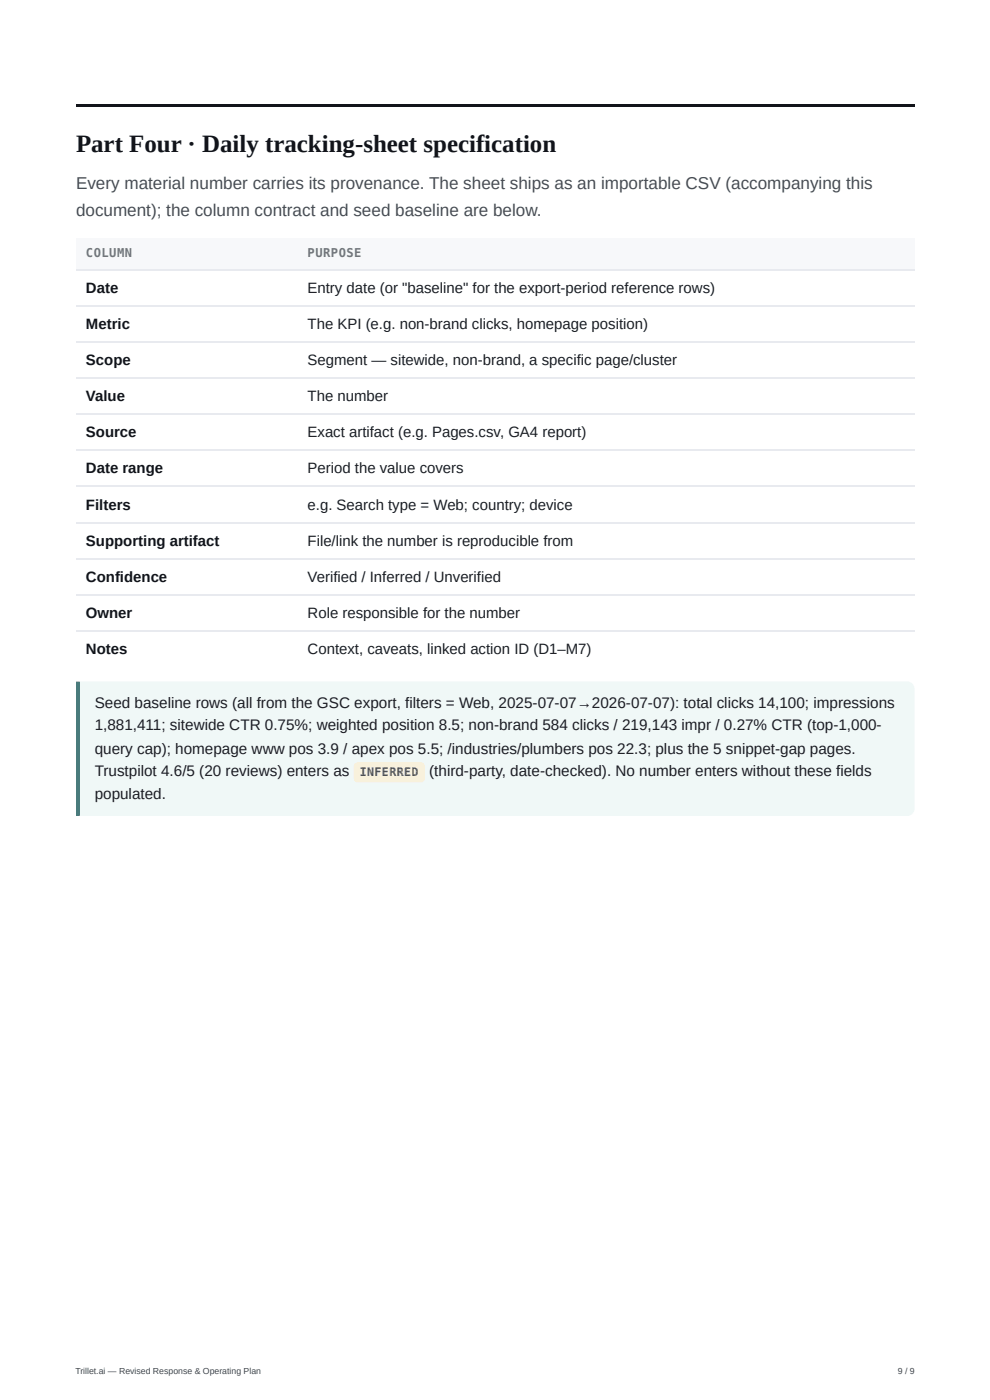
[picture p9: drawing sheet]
<svg xmlns="http://www.w3.org/2000/svg" width="210mm" height="297mm" viewBox="0 0 210 297" stroke-linecap="round" stroke-linejoin="round" font-family="sans-serif">
<defs><g id="words">
<text font-size="5.3" fill="#12141a" x="16.1" y="32.3">Part Four · Daily tracking-sheet specification</text>
<g font-size="3.6" fill="#454b58">
<text x="16.1" y="40.2">Every material number carries its provenance. The sheet ships as an importable CSV (accompanying this</text>
<text x="16.1" y="45.8">document); the column contract and seed baseline are below.</text>
</g>
<g font-size="3.2" fill="#12141a">
<text x="18.3" y="62.2">Date</text>
<text x="18.3" y="69.9">Metric</text>
<text x="18.3" y="77.5">Scope</text>
<text x="18.3" y="85.2">Value</text>
<text x="18.3" y="92.9">Source</text>
<text x="18.3" y="100.5">Date range</text>
<text x="18.3" y="108.2">Filters</text>
<text x="18.3" y="115.9">Supporting artifact</text>
<text x="18.3" y="123.6">Confidence</text>
<text x="18.3" y="131.2">Owner</text>
<text x="18.3" y="138.9">Notes</text>
</g>
<g font-size="3.2" fill="#1b1e24">
<text x="65.3" y="62.2">Entry date (or &quot;baseline&quot; for the export-period reference rows)</text>
<text x="65.3" y="69.9">The KPI (e.g. non-brand clicks, homepage position)</text>
<text x="65.3" y="77.5">Segment — sitewide, non-brand, a specific page/cluster</text>
<text x="65.3" y="85.2">The number</text>
<text x="65.3" y="92.9">Exact artifact (e.g. Pages.csv, GA4 report)</text>
<text x="65.3" y="100.5">Period the value covers</text>
<text x="65.3" y="108.2">e.g. Search type = Web; country; device</text>
<text x="65.3" y="115.9">File/link the number is reproducible from</text>
<text x="65.3" y="123.6">Verified / Inferred / Unverified</text>
<text x="65.3" y="131.2">Role responsible for the number</text>
<text x="65.3" y="138.9">Context, caveats, linked action ID (D1–M7)</text>
<text x="20.1" y="150.3">Seed baseline rows (all from the GSC export, filters = Web, 2025-07-07→2026-07-07): total clicks 14,100; impressions</text>
<text x="20.1" y="155">1,881,411; sitewide CTR 0.75%; weighted position 8.5; non-brand 584 clicks / 219,143 impr / 0.27% CTR (top-1,000-</text>
<text x="20.1" y="160.1">query cap); homepage www pos 3.9 / apex pos 5.5; /industries/plumbers pos 22.3; plus the 5 snippet-gap pages.</text>
<text x="20.1" y="164.8">Trustpilot 4.6/5 (20 reviews) enters as</text>
<text x="91.1" y="164.8">(third-party, date-checked). No number enters without these fields</text>
<text x="20.1" y="169.6">populated.</text>
</g>
<g font-size="2.6" fill="#6b7285">
<text x="18.3" y="54.5">COLUMN</text>
<text x="65.3" y="54.5">PURPOSE</text>
</g>
<text font-size="2.5" fill="#8a6a10" x="76.4" y="164.8">INFERRED</text>
<g font-size="1.9" fill="#42444c">
<text x="16" y="291.8">Trillet.ai — Revised Response &amp; Operating Plan</text>
<text x="190.6" y="291.8">9 / 9</text>
</g>
</g></defs>
<path d="M16.1 22.2h178.1v.6h-178.1z" fill="#12141a"/>
<g fill="#f7f8fa">
<path d="M16.1 50.5h47.1v6.7h-47.1z"/>
<path d="M63.2 50.5h131v6.7h-131z"/>
</g>
<path d="M16.1 57.3h178.1M16.1 65h178.1M16.1 72.6h178.1M16.1 80.3h178.1M16.1 88h178.1M16.1 95.6h178.1M16.1 103.3h178.1M16.1 111h178.1M16.1 118.7h178.1M16.1 126.3h178.1M16.1 134h178.1" fill="none" stroke="#e8eaef" stroke-width=".26"/>
<path d="M16.5 144.7h176.1a1.57 1.57 0 0 1 1.6 1.6v25.4a1.57 1.57 0 0 1-1.6 1.6h-176.1z" fill="#f0f8f7"/>
<path d="M16.1 144.7h.8v28.6h-.8z" fill="#0e7c76"/>
<path d="M75.4 162.2l.5-.3h13.5a.79 .79 0 0 1 .8 .8v2.7a.79 .79 0 0 1-.8 .8h-13.5a.79 .79 0 0 1-.8-.8v-2.7z" fill="#faf1d9"/>
<use href="#words"/>
</svg>
